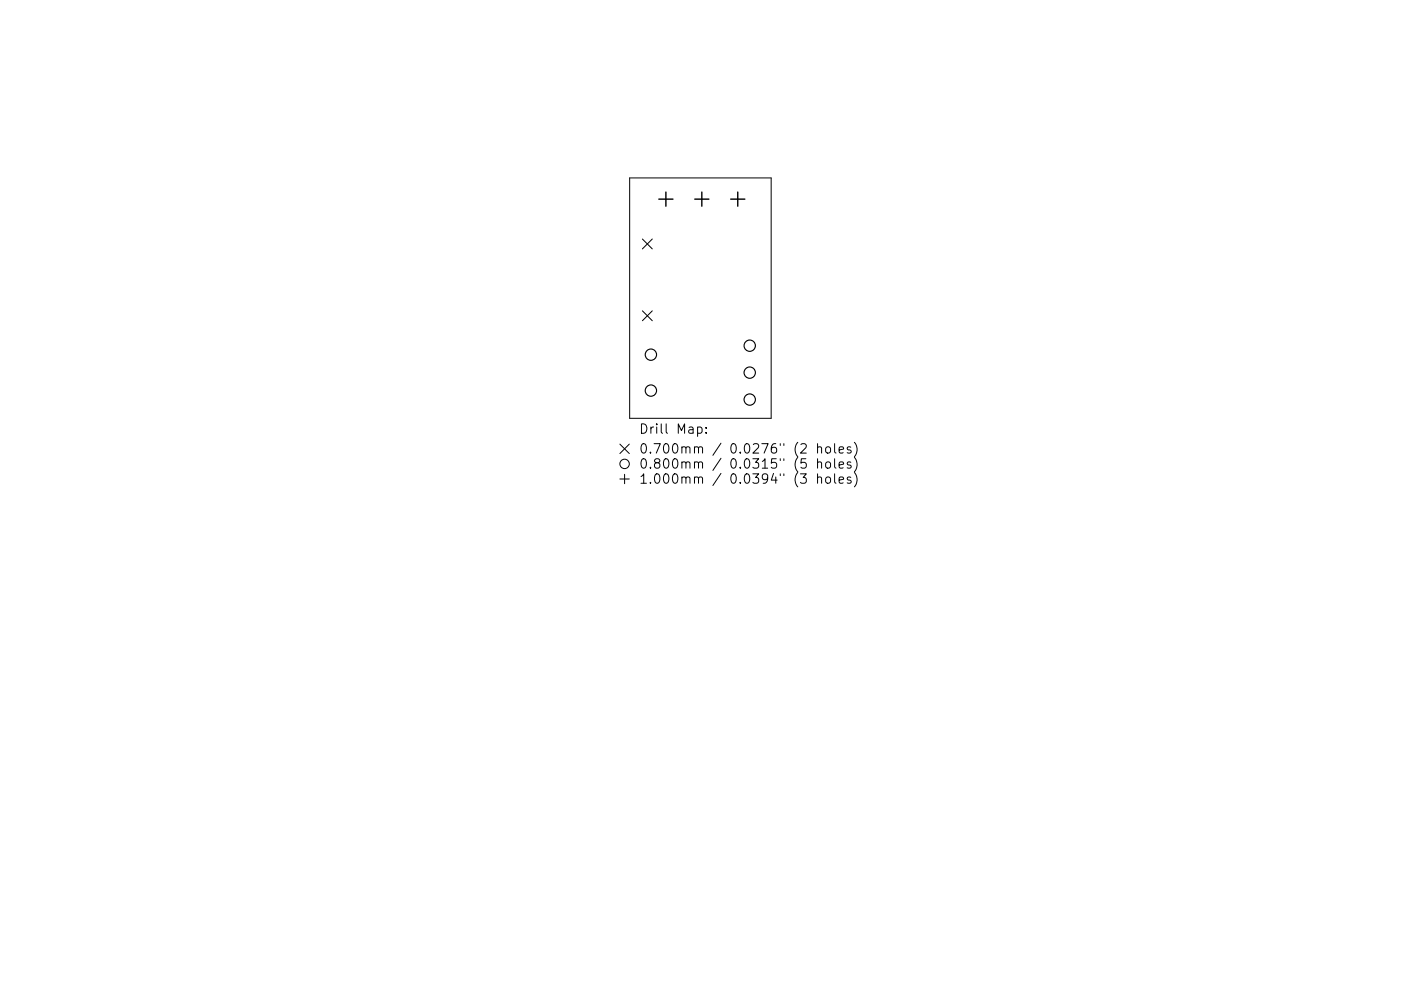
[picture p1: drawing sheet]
<svg xmlns="http://www.w3.org/2000/svg" width="297mm" height="210mm" viewBox="0 0 297 210" stroke-linecap="round" stroke-linejoin="round" font-family="sans-serif">
<defs><g id="words">
<g font-size="2.8">
<text x="135.4" y="92">Drill Map:</text>
<text x="135.4" y="96.2">0.700mm / 0.0276&quot; (2 holes)</text>
<text x="135.4" y="99.4">0.800mm / 0.0315&quot; (5 holes)</text>
<text x="135.4" y="102.6">1.000mm / 0.0394&quot; (3 holes)</text>
</g>
</g></defs>
<g fill="none" stroke="#000" stroke-width=".21">
<path d="M133.5 37.8h30v51h-30zM136.2 50.7l2.1 2.1M138.3 50.7l-2.1 2.1M136.2 66l2.1 2.1M138.3 66l-2.1 2.1M131.4 94.2l2 2M133.4 94.2l-2 2M147.9 90.7l.6-.1 .4 .4v.5l-.2 .3h-.8M149.7 91.7v.2M149.7 90.7v.2M173.3 95l.3-.2 .5 .1 .1 1.2M173.3 98.2l.3-.2 .5 .1 .1 1.2"/>
<path d="M173.3 94.1v2M173.3 97.3v2M175.1 98.2a.54 .54 0 0 1 .6-.2 .54 .54 0 0 1 .4 .4v.5a.54 .54 0 0 1-.5 .4 .54 .54 0 0 1-.6-.4zM175.2 94.9l.2-.1a.54 .54 0 0 1 .7 .4v.5a.54 .54 0 0 1-.5 .4 .54 .54 0 0 1-.6-.4v-.5zM177 94.1v1.7l.2 .3M177 97.3v1.7l.2 .3M177.9 95.5l1-.2-.1-.4-.6-.1-.3 .3 .1 .9h.8M177.9 98.7l1-.2-.1-.4-.6-.1-.3 .3 .1 .9h.8M180.4 94.9l-.5-.1-.3 .3 .1 .3 .7 .2v.4h-.8M180.4 98.1l-.5-.1-.3 .3 .1 .3 .7 .2v.4h-.8M181.1 93.8a2.29 2.29 0 0 1 0 3.1M181.1 97a2.29 2.29 0 0 1 0 3.1"/>
<path d="M131.4 101.6h2M132.4 100.6v2M173.3 101.4l.3-.2 .5 .1 .1 1.2M173.3 100.5v2M175.2 101.3a.54 .54 0 0 1 .9 .3v.5a.54 .54 0 0 1-.5 .4 .54 .54 0 0 1-.6-.4v-.5zM177 100.5v1.7l.2 .3M177.9 101.9l1-.2-.1-.4-.6-.1-.3 .3 .1 .9h.8M180.4 101.3l-.5-.1-.3 .3 .1 .3 .7 .2v.4h-.8M181.1 100.2a2.29 2.29 0 0 1 0 3.1"/>
<circle cx="132.4" cy="98.4" r="1"/>
</g>
<g fill="none" stroke="#000" stroke-width=".24">
<circle cx="138" cy="75.2" r="1.2"/>
<circle cx="159" cy="73.3" r="1.2"/>
<circle cx="159" cy="79.1" r="1.2"/>
<circle cx="138" cy="82.9" r="1.2"/>
<circle cx="159" cy="84.8" r="1.2"/>
</g>
<path d="M139.7 42.3h3M141.2 40.8v3M147.3 42.3h3M148.8 40.8v3M154.9 42.3h3M156.4 40.8v3" fill="none" stroke="#000" stroke-width=".3"/>
<use href="#words"/>
</svg>
